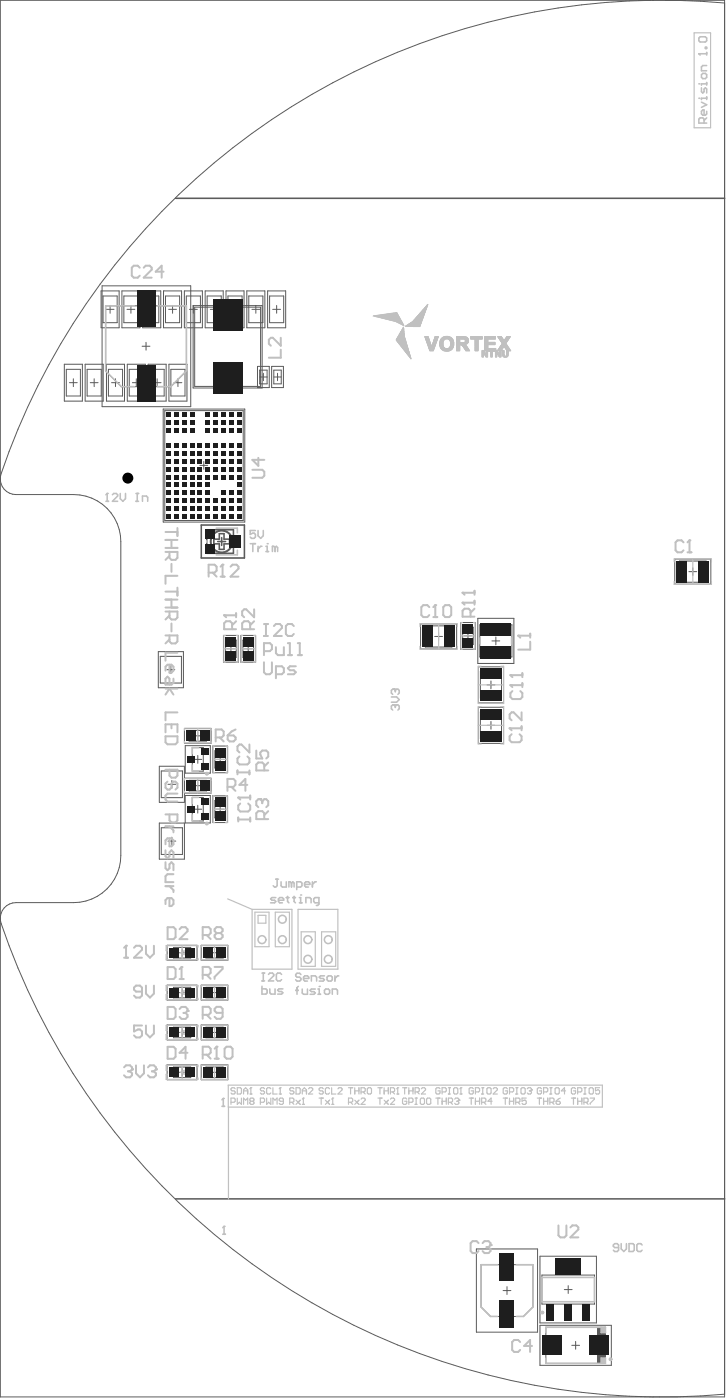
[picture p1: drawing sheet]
<svg xmlns="http://www.w3.org/2000/svg" width="308mm" height="594mm" viewBox="0 0 308 594" stroke-linecap="round" stroke-linejoin="round" font-family="sans-serif">
<g fill="none" stroke="#5a5a5a" stroke-width=".42">
<path d="M42.8 123.4h7.7v15.6h-7.7zM43.2 121.2h37.6v51.3h-37.6zM43.6 125.5h6v11.3h-6zM44.7 129.7h34.3v27.6l-6.7 6.7h-20.9l-6.7-6.7zM45 131.2h3.3M46.6 129.5v3.4M51.6 123.4h7.7v15.6h-7.7zM52.5 125.5h5.9v11.3h-5.9zM53.8 131.2h3.3M55.4 129.5v3.4M60.4 123.4h7.7v15.6h-7.7zM61.3 125.5h6v11.3h-6z"/>
<path d="M62.6 131.2h3.3M64.3 129.5v3.4M69.3 123.4h7.6v15.6h-7.6zM70.1 125.5h6v11.3h-6zM71.4 131.2h3.3M73.1 129.5v3.4M78.1 123.4h7.6v15.6h-7.6zM78.9 125.5h6v11.3h-6zM80.2 131.2h3.4M81.8 129.6h29.2v34.9h-29.2zM81.9 129.5v3.4M82.5 130.3h27.9v33.6h-27.9z"/>
<path d="M86.9 123.4h7.6v15.6h-7.6zM87.7 125.5h6v11.3h-6zM89.1 131.2h3.3M90.7 129.5v3.4M95.7 123.4h7.7v15.6h-7.7zM96.5 125.5h6v11.3h-6zM97.9 131.2h3.3M99.5 129.5v3.4M104.5 123.4h7.7v15.6h-7.7zM105.4 125.5h5.9v11.3h-5.9zM106.7 131.2h3.3M108.4 129.5v3.4"/>
<path d="M113.3 123.4h7.7v15.6h-7.7zM114.2 125.5h6v11.3h-6zM115.5 131.2h3.3M117.2 129.5v3.4M27.2 154.5h7.7v15.6h-7.7zM28.1 156.6h6v11.3h-6zM36.1 154.5h7.6v15.6h-7.6zM36.9 156.6h6v11.3h-6zM45.1 154.5h7.6v15.6h-7.6zM45.9 156.6h6v11.3h-6zM53.9 154.5h7.6v15.6h-7.6zM54.7 156.6h6v11.3h-6z"/>
<path d="M60.2 146.8h3.3M61.8 145.2v3.3M62.7 154.5h7.7v15.6h-7.7zM63.6 156.6h5.9v11.3h-5.9zM71.5 154.5h7.7v15.6h-7.7zM72.4 156.6h6v11.3h-6zM109.1 155.4h4.9v9h-4.9zM110 159.9h3.1M110 157h3.1v5.8h-3.1zM111.5 158.3v3.2M115 155.4h5v9h-5zM116 159.9h3.1"/>
<path d="M116 157h3.1v5.8h-3.1zM117.5 158.3v3.2M29.4 162.3h3.3M31.1 160.6v3.4M38.2 162.3h3.3M39.9 160.6v3.4M47.2 162.3h3.4M48.9 160.6v3.4M56.1 162.3h3.3M57.7 160.6v3.4M64.9 162.3h3.3M66.5 160.6v3.4"/>
<path d="M69.1 173.5h34.6v47.9h-34.6zM69.8 174.1h33.2v46.6h-33.2zM73.7 162.3h3.3M75.4 160.6v3.4M84.7 197.4h3.3M86.3 195.7v3.3M285.8 237.1h15.3v10.7h-15.3zM287.8 237.9h11.3v9h-11.3zM291.8 242.4h3.3M293.4 240.8v3.3M67.1 276.4h10.6v15.3h-10.6zM67.9 278.4h9v11.3h-9z"/>
<path d="M94.6 269.5h6.4v11.3h-6.4zM95.6 271.5h4.4v7.3h-4.4zM96.1 275.1h3.4M97.8 273.5v3.3M102 269.5h6.3v11.3h-6.3zM102.9 271.5h4.5v7.3h-4.5zM103.5 275.1h3.3M105.1 273.5v3.3M178.1 264.6h15.3v10.6h-15.3zM180.1 265.4h11.3v9h-11.3zM184.1 269.9h3.3M185.8 268.2v3.4"/>
<path d="M195 264h6.4v11.3h-6.4zM196 266h4.4v7.3h-4.4zM196.5 269.7h3.4M198.2 268v3.3M202.4 262.2h15.2v19.2h-15.2zM203.2 265h13.6v13.6h-13.6zM208.3 271.8h3.4M210 270.1v3.4M70.7 284h3.3M72.4 282.3v3.4M202.6 282.8h10.6v15.3h-10.6zM202.6 299.9h10.6v15.4h-10.6z"/>
<path d="M203.4 284.8h9v11.3h-9zM206.3 290.4h3.3M207.9 288.8v3.3M78.1 308.9h11.3v6.3h-11.3zM78.5 316.2h10.6v11.7h-10.6zM80.1 309.8h7.3v4.5h-7.3zM81.4 317.1h4.7v9.9h-4.7zM82.1 312.1h3.3M83.8 310.4v3.3M90.1 316.4h6.3v11.3h-6.3zM91 318.4h4.5v7.3h-4.5zM203.4 301.9h9v11.4h-9z"/>
<path d="M206.3 307.6h3.3M207.9 305.9v3.4M67.5 325h10.6v15.3h-10.6zM68.3 327h9v11.3h-9zM71.1 332.6h3.3M72.8 331v3.3M78.1 330h11.3v6.3h-11.3M78.4 337.4h10.7v11.6h-10.7zM80.1 330.9h7.3v4.5h-7.3zM81.4 338.2h4.7v10h-4.7zM82.1 333.2h3.3M82.1 322h3.3"/>
<path d="M83.8 331.5v3.3M83.8 320.4v3.3M90.1 337.5h6.3v11.3h-6.3zM91 339.5h4.5v7.3h-4.5zM91.6 322h3.3M93.3 320.4v3.3M67.5 349.1h10.6v15.3h-10.6zM68.3 351h9v11.4h-9zM71.1 356.7h3.3M72.8 355v3.4M82.1 343.2h3.3M83.8 341.5v3.3"/>
<path d="M91.6 343.2h3.3M93.2 341.5v3.3M70.8 400.9h12.6v6.3h-12.6zM70.8 417.8h12.6v6.3h-12.6zM73.5 401.8h7.3v4.5h-7.3zM73.5 418.7h7.3v4.5h-7.3zM75.5 404h3.3M77.1 402.4v3.3M77.1 419.3v3.3M85.2 400.9h11.3v6.3h-11.3zM85.2 417.8h11.3v6.3h-11.3zM87.2 418.7h7.3v4.5h-7.3z"/>
<path d="M87.2 401.8h7.3v4.5h-7.3zM89.2 404h3.3M90.9 402.4v3.3M90.9 419.3v3.3M70.8 434.7h12.6v6.3h-12.6zM73.5 435.6h7.3v4.5h-7.3zM75.5 420.9h3.3M75.5 437.9h3.3M77.1 436.2v3.3M85.2 434.7h11.3v6.3h-11.3zM87.2 435.6h7.3v4.5h-7.3zM89.2 420.9h3.3"/>
<path d="M89.2 437.9h3.3M90.9 436.2v3.3M70.8 451.6h12.6v6.3h-12.6zM73.5 452.5h7.3v4.5h-7.3zM75.5 454.8h3.3M77.1 453.1v3.3M85.2 451.6h11.3v6.3h-11.3zM87.2 452.5h7.3v4.5h-7.3zM89.2 454.8h3.3M90.9 453.1v3.3M201.8 529.7h25.9v35.3h-25.9zM203.8 536.3h21.9v18l-4 4h-14l-3.9-4z"/>
<path d="M228.7 532.8h23.9v28.2h-23.9zM213.1 547.3h3.3M214.7 545.7v3.3M229.5 540.7h22.3v12.4h-22.3zM239 546.9h3.3M240.6 545.2v3.4M228.7 562.1h30.2v16.9h-30.2zM231.2 562.9h25.2v15.3h-25.2zM242.1 570.5h3.4M243.8 568.9v3.3"/>
</g>
<path d="M85.2 222.7h18.3v13.9h-18.3zM92.2 229.7h3.3M93.9 228v3.3" fill="none" stroke="#5a5a5a" stroke-width=".67"/>
<path d="M253 562.9h3.4v15.3h-3.4z" fill-rule="evenodd" fill="#5a5a5a"/>
<path d="M.1 .1h306.8v592.3h-306.8zM306.9 1.3a295.3 295.3 0 0 0-306.7 201 6.7 6.7 0 0 0 6.6 7.4h24.4a19.9 19.9 0 0 1 20 20v133.1a19.9 19.9 0 0 1-20 20h-24.4a6.7 6.7 0 0 0-6.3 8.8 295.6 295.6 0 0 0 306.4 199.7" fill="none" stroke="#5a5a5a" stroke-width=".42"/>
<path d="M74.4 84.1h232.5M87.6 224.7h11.3v9.9h-11.3zM92.9 226.3h2v2.4h2.3v2h-2.3v2.3h-2v-2.3h-2.3v-2h2.3zM74.4 508.4h232.5" fill="none" stroke="#5a5a5a" stroke-width=".67"/>
<circle cx="93.9" cy="229.7" r="4.6" fill="none" stroke="#5a5a5a" stroke-width=".85"/>
<g fill="none" stroke="#c0c0c0" stroke-width=".5">
<path d="M294 13.9h7v40.3h-7zM285.5 238.3v-1.3h15.8v1.3M293.4 237v10.8M285.5 246.6v1.2h15.8v-1.2M94.8 275.1h6M95.5 269.5h-.7v11.3h.7M100.1 269.5h.7v11.3h-.7M102.1 275.1h6M102.8 269.5h-.7v11.3h.7M107.4 269.5h.7v11.3h-.7M177.9 265.8v-1.3h15.8v1.3M177.9 274.1v1.2h15.8v-1.2"/>
<path d="M185.8 264.5v10.8M195.2 269.7h6M195.9 264h-.7v11.3h.7M200.5 264h.7v11.3h-.7M202.5 290.4h10.8M203.8 299.7h-1.3v15.8h1.3M203.8 282.5h-1.3v15.9h1.3M212.1 299.7h1.2v15.8h-1.2M212.1 282.5h1.2v15.9h-1.2M78.1 309.7v-.6h11.3v.6M78.1 314.4v.6h11.3v-.6M83.8 309.1v5.9"/>
<path d="M90.9 316.4h-.6v11.3h.6M95.6 316.4h.6v11.3h-.6M202.5 307.6h10.8M78.1 330.9v-.7h11.3v.7M78.1 335.5v.7h11.3v-.7M83.8 330.2v6M90.3 322h5.9M90.9 337.5h-.7v11.3h.7M95.6 337.5h.6v11.3h-.6M90.2 343.2h6M96.4 381.2l10.4 4.5M106.8 385.7h16.9v25.3h-16.9z"/>
<path d="M108 386.8h5.9v14.7h-5.9zM109.3 388.2h3.3v3.3h-3.3zM116.6 386.8h6v14.7h-6zM126.2 385.7h16.9v25.3h-16.9zM127.6 395.2h5.9v14.6h-5.9zM136.2 395.2h6v14.6h-6zM70.8 401v2.2h-.4v-2.2h13.5v.7M70.8 418v2.1h-.4v-2.1h13.5v.6M76.3 404h.8M77.1 401v6M77.1 418v5.9M78 403.2v1.7l-.9-.9z"/>
<path d="M83.9 406.4v.6h-13.5v-2.1h.4v2.1M85.2 418.6v-.6h11.3v.6M85.2 406.4v.6h11.3v-.6M85.2 401.7v-.7h11.3v.7M90.9 401v6M90.9 418v5.9M70.8 434.9v2.1h-.4v-2.1h13.5v.6M76.3 420.9h.8M76.3 437.9h.8M77.1 434.9v5.9M78 420.1v1.7l-.9-.9zM78 437v1.7l-.9-.8z"/>
<path d="M83.9 423.3v.6h-13.5v-2.1h.4v2.1M85.2 435.5v-.6h11.3v.6M85.2 423.3v.6h11.3v-.6M90.9 434.9v5.9M70.8 451.8v2.1h-.4v-2.1h13.5v.6M76.3 454.8h.8M77.1 451.8v6M78 453.9v1.7l-.9-.8zM83.9 457.1v.7h-13.5v-2.2h.4v2.2M83.9 440.2v.6h-13.5v-2.1h.4v2.1M85.2 457.1v.7h11.3v-.7M85.2 452.4v-.6h11.3v.6"/>
<path d="M85.2 440.2v.6h11.3v-.6M90.9 451.8v6M96.7 460.2h158.4v9.3h-158.4zM96.8 469.5v39.1"/>
</g>
<g fill="none" stroke="#c0c0c0" stroke-width=".67">
<path d="M57 129.7h-12.3v27.6l6.7 6.7h5.6M66.7 129.7h12.3v27.6l-6.7 6.7h-5.6M87.6 229.3v.7M91.6 224h8.9v2M100.5 233.3v2h-8.9M203.4 270.5v2.6M216.7 270.5v2.6M84.1 317.1h-2.7v2.5M81.4 324.5v2.5h2.7M84.1 338.2h-2.7v2.6M81.4 345.6v2.6h2.7M210.7 536.3h-6.9v18l3.9 4h3"/>
<path d="M218.7 536.3h7v18l-4 4h-3M229.5 541.7h22.3v10.4h-22.3zM231.2 575.9v2.3h25.2v-2.3h-1.8v2.3M254.6 562.9v2.2h1.8v-2.2h-25.2v2.2"/>
</g>
<g fill="none" stroke="#c0c0c0" stroke-width=".42">
<path d="M158 134l10.9 .1M158.2 133.9h10.6M158.7 134.2h10.2M158.8 133.8h9.9M159.1 134.3h9.9M159.4 133.8h9.3M159.4 134.4h9.6M159.8 134.4l9.3 .1M160 133.7h8.6M160.5 134.6h8.6M160.8 134.7h8.4M161.1 134.8h8.1"/>
<path d="M161.2 133.5h7.4M161.5 134.9h7.8M161.7 133.4h6.8M162.1 135h7.3M162.4 133.3h6.1M162.5 135.1h6.9M162.8 135.2h6.7M162.9 133.3h5.5M163.2 135.3l6.4 .1M163.8 135.4h5.9M164.1 133.1h4.2M164.2 135.5h5.5"/>
<path d="M164.5 135.6h5.2M164.8 133h3.5M164.8 135.7l5 .1M165.4 132.9h2.8M165.5 135.9h4.3M165.9 136h4M166.3 136h3.7M166.5 136.1l3.6 .1M166.5 132.7h1.6M167.2 136.3h2.9M167.2 132.7h.9M167.6 136.4h2.6"/>
<path d="M167.7 132.6h.4M167.8 136.5h2.4M168 136.5h2.2M168.3 136.7h2M168.5 136.8h1.8M168.6 136.9h1.8M168.8 137h1.7M169.1 137.1h1.5M169.3 137.2h1.3M169.5 137.3h1.2M169.7 137.4l1.1 .1M170 137.6h.8"/>
<path d="M170.2 137.6h.6M170.2 139.9h.8M170.2 139.8h.8M170.3 137.7h.6M170.3 139.7h.7M170.3 139.8h.7M170.4 137.8l.6 .1M170.4 139.5h.6M170.5 139.3h.5M170.5 139.4h.5M170.6 139.3h.4M170.7 139.1h.2"/>
<path d="M170.8 138.9h.1M170.8 139h.1M170.8 138h.2M170.8 138.7h.1M170.8 138.8h.1M170.9 138.1h.2M171.6 138.4h6.2M171.7 138.3h6.2M172 138.2h5.9M172.1 138.1h5.8M172.3 138h5.7M172.6 137.7h5.5"/>
<path d="M172.8 137.6h5.3M172.9 137.6h5.3M173 137.5h5.2M173.3 137.3h5M173.5 137.2h4.8M173.5 137.1h4.8M173.7 137.1h4.6M174 136.9h4.4M174 136.8h4.4M174.2 136.7h4.2M174.3 136.6h4.2M174.6 136.5h3.9"/>
<path d="M174.7 136.4h3.9M174.8 136.3h3.8M175 138.5h2.8M175.1 136h3.6M175.1 136h3.7M175.2 135.9h3.6M175.4 135.6h3.5M175.5 135.5h3.4M175.6 135.4h3.3M175.8 135.2h3.2M175.9 135.1h3.1M176 135h3.1"/>
<path d="M176.1 134.9h3M176.2 134.8h3M176.2 134.7h3M176.3 134.6h2.9M176.4 134.5h2.9M176.6 134.3h2.8M176.6 134.4h2.8M176.7 134.1h2.7M176.7 134.2h2.7M176.9 133.9h2.5M177 133.8h2.5M177.1 133.8h2.4"/>
<path d="M177.2 133.5h2.4M177.3 133.4h2.4M177.4 133.3h2.3M177.7 133.1h2.1M177.8 133h2M177.8 132.9h2.1M177.9 132.7h2M178 132.7h1.9M178.1 137.8l-5.7 .1M178.1 132.6h1.8M178.2 132.5h1.8M178.3 132.3h1.7"/>
<path d="M178.4 132.2h1.7M178.7 136.1l-3.8 .1M178.7 131.9h1.5M178.8 131.8h1.4M178.9 135.7l-3.6 .1M178.9 131.7h1.4M179 131.5h1.4M179 135.3l-3.4 .1M179.1 131.4h1.3M179.2 131.3h1.3M179.3 131.2h1.2M179.4 131.1h1.1"/>
<path d="M179.5 131h1M179.6 130.9h.9M179.6 133.6l-2.4 .1M179.7 130.7h.9M179.8 130.6h.9M179.8 133.2l-2.3 .1M179.9 130.5h.8M180 130.4h.8M180.2 130.1h.7M180.2 130.2h.6M180.2 132l-1.7 .1M180.4 130h.5"/>
<path d="M180.4 131.6h-1.5M180.5 129.8h.5M180.6 129.7h.4M180.7 129.6h.3M180.9 129.4h.2M181 129.3h.1M181 129.9l-.6 .1M181 129.2h.2M181.1 129.1h.1M181.1 129.4l-.3 .1M167.8 144.1h3.9M167.8 144.2h4"/>
<path d="M167.9 143.9h3.7M167.9 144h3.8M167.9 144.3h3.9M168 143.8h3.6M168 144.4h3.8M168.1 143.6l3.5 .1M168.1 144.5h3.7M168.1 143.5h3.4M168.1 143.6h3.4M168.1 144.7h3.7M168.2 143.3h3.2M168.2 143.4h3.3"/>
<path d="M168.2 144.7h3.6M168.3 144.8h3.6M168.4 143.1h2.9M168.4 143.1h3M168.4 144.9h3.5M168.5 142.9h2.8M168.5 145.1h3.5M168.6 142.7h2.7M168.6 142.8h2.7M168.6 145.2h3.4M168.6 145.3h3.4M168.6 142.6h2.7"/>
<path d="M168.7 145.3l3.4 .1M168.7 142.5l2.6 .1M168.8 145.5h3.3M168.8 142.3h2.4M168.8 142.4h2.4M168.9 145.6h3.2M168.9 142.2h2.3M169 145.7h3.2M169 145.8h3.2M169 142h2.2M169.1 141.9h2.1M169.1 142h2.1"/>
<path d="M169.1 145.9h3.2M169.1 141.7h2.1M169.1 141.8h2.1M169.2 146h3.1M169.2 141.5h2M169.3 146.1h3M169.3 146.2l3.1 .1M169.3 141.5h1.9M169.4 141.3h1.7M169.4 141.4h1.7M169.5 146.4h2.9M169.5 141.1h1.6"/>
<path d="M169.6 146.4h2.8M169.6 141h1.5M169.7 146.5h2.7M169.7 146.6h2.7M169.7 140.9h1.4M169.7 140.7h1.4M169.8 146.8h2.6M169.8 140.5h1.3M169.8 140.6h1.3M169.9 146.9h2.6M169.9 140.4h1.2M170 147l2.6 .1"/>
<path d="M170 140.3h1M170.1 140.1h.9M170.1 140.2h.9M170.2 147.2h2.4M170.2 147.3h2.4M170.2 147.4h2.5M170.3 147.5h2.4M170.5 147.6h2.3M170.6 147.7h2.2M170.6 147.8h2.2M170.7 147.9l2.2 .1M170.8 148h2.1"/>
<path d="M170.8 148.1h2.1M170.9 148.2h2M171 148.3h1.9M171.2 148.5h1.7M171.2 148.6h1.8M171.3 148.6h1.7M171.3 148.7l1.8 .1M171.5 148.9h1.6M171.5 149h1.6M171.6 149.1h1.6M171.7 149.1h1.5M171.8 149.3h1.5"/>
<path d="M171.8 149.4h1.5M171.9 149.5h1.4M172 149.6l1.4 .1M172.2 149.7h1.2M172.2 149.8h1.2M172.3 149.9h1.2M172.4 150h1.1M172.4 150.2h1.1M172.5 150.2h1M172.6 150.3h.9M172.7 150.4l.9 .1M172.8 150.6h.8"/>
<path d="M172.9 150.7h.7M172.9 150.7h.8M173 150.8h.7M173.1 151h.7M173.2 151.1h.6M173.3 151.2h.5M173.4 151.3h.5M173.5 151.4h.4M173.5 151.5h.4M173.6 151.6h.4M173.7 151.7h.3M173.8 151.8h.2"/>
<path d="M173.9 151.9h.1M174 152h.1M174 152.1l.1 .1M179.9 142.7h1.4M179.9 142.8h1.5M179.9 142.9h1.5M180 143.1h1.5M180.1 143.2l1.5 .1M180.1 143.4h1.5M180.2 143.5h1.4M180.2 143.6h1.4M180.3 143.8h1.4"/>
<path d="M180.4 143.9h1.3M180.4 144h1.3M180.4 144.1h1.4M180.5 144.2h1.3M180.5 144.3h1.4M180.5 144.4h1.4M180.5 144.5l1.5 .1M180.6 144.7h1.4M180.6 144.8h1.5M180.7 144.9h1.4M180.7 145.1h1.4M180.8 145.2h1.3"/>
<path d="M180.8 145.3h1.3M180.9 145.3h1.3M180.9 145.5h1.4M181 145.6h1.3M181 145.7h1.3M181 145.8h1.4M181 145.9h1.4M181 146h1.5M181.1 146.1h1.4M181.1 146.2l1.5 .1M181.2 146.4h1.4M181.3 146.5h1.3"/>
<path d="M181.3 146.6h1.3M181.4 146.8h1.3M181.4 146.9h1.3M181.6 147.2h2.5M181.6 147.3h2.5M181.6 147.4h2.4M181.6 147.5h2.4M181.6 147.6h2.3M181.6 147.7h2.3M181.7 147.8h2.1M181.7 147.9h2.1M181.8 148h1.9"/>
<path d="M181.8 148.1h1.9M181.9 148.3h1.8M181.9 148.2h1.8M182 148.5h1.7M182 148.6h1.6M182.9 146.9h1.3M183 146.5h1.3M183 146.8h1.3M183.1 146.4h1.2M183.2 146h1.3M183.2 146.1h1.3M183.2 146.2h1.2"/>
<path d="M183.2 145.8h1.4M183.2 145.9h1.3M183.3 145.5h1.4M183.3 145.6h1.4M183.3 145.7h1.3M183.4 145.3h1.4M183.5 145.1h1.3M183.5 145.2h1.3M183.6 148.7l-1.5 .1M183.6 144.7h1.3M183.6 144.8h1.3M183.7 144.5h1.3"/>
<path d="M183.7 144.7h1.3M183.7 144.2h1.4M183.7 144.3h1.4M183.7 144.4h1.4M183.8 144h1.4M183.8 144.1h1.4M183.9 143.8h1.4M183.9 143.9h1.4M184 143.5h1.4M184 143.6h1.3M184.1 143.4h1.3M184.2 143h1.4"/>
<path d="M184.2 143.1h1.3M184.2 147l-2.7 .1M184.3 142.7h1.4M184.3 142.8h1.3M184.3 146.6l-1.3 .1M184.8 145.3l-1.4 .1M184.9 144.9l-1.4 .1M185.3 143.6l-1.4 .1M185.5 143.2l-1.4 .1M186.3 145.1h1.3M186.3 145.2h1.3M186.3 145.3h1.3"/>
<path d="M186.3 145.5h1.3M186.3 145.6h1.3M186.3 145.7h1.3M186.3 145.8h1.3M186.3 145.9h1.3M186.3 146h1.3M186.3 146.1h1.3M186.3 146.2h1.3M186.3 146.4h1.3M186.3 146.5h1.3M186.3 146.6h1.4M186.4 144.7h1.4"/>
<path d="M186.4 144.7h1.3M186.4 144.8h1.3M186.4 146.8h1.3M186.4 146.9h1.4M186.4 147.2h1.6M186.4 147.3h1.6M186.4 144.3h1.6M186.4 144.4h1.5M186.4 147h1.5M186.5 147.4h1.5M186.5 147.5h1.8M186.5 144.2h1.5"/>
<path d="M186.6 147.6h1.8M186.6 144h1.7M186.7 147.7h1.9M186.7 143.9h1.8M186.8 147.8h1.9M186.8 147.9h4.8M186.8 143.8h1.9M187 148h4.5M187 143.6h4.5M187 148.1h4.4M187 143.5h4.4M187.1 148.2h4.2"/>
<path d="M187.1 143.4h4.2M187.2 148.3h4.1M187.2 143.3h4.1M187.4 148.5h3.6M187.4 143.1h3.6M187.5 143.1h3.4M187.5 148.6h3.4M187.6 143h3.1M187.7 148.6h3M187.7 144.9l-1.4 .1M187.9 148.7h2.7M187.9 144.5l-1.5 .1"/>
<path d="M188 142.8h2.4M188.2 142.7h2M188.2 144.1l-1.7 .1M188.4 148.9h1.7M188.7 142.6h1M188.8 149h.9M189.7 147.8h2M189.7 143.8h2M189.9 147.7h1.9M190 143.9h1.8M190.1 147.6h1.7M190.2 147.5h1.6"/>
<path d="M190.2 144h1.6M190.2 144.1h1.6M190.4 147.3h1.5M190.4 147.4h1.5M190.4 144.2h1.5M190.5 147.2h1.5M190.5 144.3h1.4M190.6 144.4h1.4M190.6 144.5h1.4M190.6 147h1.4M190.7 144.7h1.4M190.7 146.9h1.4"/>
<path d="M190.7 144.8h1.4M190.7 144.9l1.5 .1M190.7 146.5h1.5M190.7 146.8h1.4M190.8 145.1h1.4M190.8 145.2h1.4M190.8 145.3h1.4M190.8 145.5h1.4M190.8 145.6h1.4M190.8 145.7h1.4M190.8 145.8h1.4M190.8 145.9h1.4"/>
<path d="M190.8 146h1.4M190.8 146.1h1.4M190.8 146.2h1.4M190.8 146.4h1.4M191.6 143.6l-4.8 .1M192.2 146.6l-1.5 .1M193.4 148.3h1.3M193.4 148.5h1.3M193.4 148.6h1.3M193.4 148.7h1.3M193.4 147.2h1.3M193.4 147.3h1.3"/>
<path d="M193.4 147.4h1.3M193.4 147.5h1.3M193.4 147.6h1.3M193.4 147.7h1.3M193.4 147.8h1.3M193.4 147.9h1.3M193.4 148h1.3M193.4 148.1h1.3M193.4 148.2h1.3M193.4 142.7h3.1M193.4 142.8h3.8M193.4 142.9l4.3 .1"/>
<path d="M193.4 143.1h4.4M193.4 143.2h4.6M193.4 143.4h4.7M193.4 143.5h4.8M193.4 143.6h4.9M193.4 143.8h4.9M193.4 143.9h1.3M193.4 144h1.3M193.4 144.1h1.3M193.4 144.2h1.3M193.4 144.3h1.3M193.4 144.4h1.3"/>
<path d="M193.4 144.5h1.3M193.4 144.7h1.3M193.4 144.8h1.3M193.4 144.9h1.3M193.4 145.1h1.3M193.4 145.2h1.3M193.4 145.3h1.3M193.4 145.5h4.7M193.4 145.6h4.6M193.4 145.7h4.5M193.4 145.9h4.2M193.4 146h4"/>
<path d="M193.4 146.1h3.8M193.4 146.2l3.7 .1M193.4 146.4h1.3M193.4 146.5h1.3M193.4 146.6h1.3M193.4 146.8h1.3M193.4 146.9h1.3M193.4 147h1.3M195.3 146.4h1.9M195.6 146.4h1.6M195.7 146.5h1.7M195.8 146.6h1.7"/>
<path d="M196 146.8h1.6M196.1 146.9h1.6M196.1 146.9h1.7M196.1 147l1.7 .1M196.3 147.2h1.6M196.3 147.3h1.6M196.4 147.4h1.6M196.4 145.3h1.9M196.5 147.5h1.6M196.6 147.6h1.6M196.7 147.7h1.6M196.7 147.8h1.6"/>
<path d="M196.7 147.9h1.6M196.7 143.9h1.6M196.7 145.2h1.6M196.8 148h1.6M196.8 144h1.5M196.9 148.1h1.6M196.9 144.1h1.5M196.9 145.1h1.4M197 148.3l1.7 .1M197 148.2h1.5M197.1 144.2h1.3M197.1 144.3h1.3"/>
<path d="M197.1 144.4h1.3M197.1 144.5h1.3M197.1 144.7h1.3M197.1 144.8h1.3M197.2 148.5h1.5M197.2 148.6h1.6M197.3 148.7l1.6 .1M197.8 145.8h-4.4M198.3 145.3l-4.9 .1M198.4 144.9l-1.4 .1M199.4 142.7h4.8M199.4 142.8h4.8"/>
<path d="M199.4 142.9h4.8M199.4 143.1h4.8M199.4 143.2h4.8M199.4 143.4h4.8M199.4 143.5h4.8M199.4 143.6h4.8M199.4 143.8h4.8M201.2 148.3h1.3M201.2 148.5h1.3M201.2 148.6h1.3M201.2 148.7h1.3M201.2 147.2h1.3"/>
<path d="M201.2 147.3h1.3M201.2 147.4h1.3M201.2 147.5h1.3M201.2 147.6h1.3M201.2 147.7h1.3M201.2 147.8h1.3M201.2 147.9h1.3M201.2 148h1.3M201.2 148.1h1.3M201.2 148.2h1.3M201.2 143.9h1.3M201.2 144h1.3"/>
<path d="M201.2 144.1h1.3M201.2 144.2h1.3M201.2 144.3h1.3M201.2 144.4h1.3M201.2 144.5h1.3M201.2 144.7h1.3M201.2 144.8h1.3M201.2 144.9h1.3M201.2 145.1h1.3M201.2 145.2h1.3M201.2 145.3h1.3M201.2 145.5h1.3"/>
<path d="M201.2 145.6h1.3M201.2 145.7h1.3M201.2 145.8h1.3M201.2 145.9h1.3M201.2 146h1.3M201.2 146.1h1.3M201.2 146.2h1.3M201.2 146.4h1.3M201.2 146.5h1.3M201.2 146.6h1.3M201.2 146.8h1.3M201.2 146.9h1.3"/>
<path d="M201.2 147h1.3M204.2 148.6h.6M204.2 148.7l.7 .1M204.2 148.9h.8M204.2 149h.8M204.2 149.1h.9M204.2 149.1l1 .1M204.2 149.3h1M204.2 149.4h1.1M204.2 149.5h1.1M204.2 149.6l1.2 .1M204.2 149.7h1.3"/>
<path d="M204.2 149.8h1.3M204.2 149.9h.6M204.2 150h.6M204.2 150.2h.6M204.2 150.3h.6M204.2 150.4h.6M204.2 150.6h.6M204.2 150.7h.6M204.2 150.8h.6M204.2 151h.6M204.2 151.1h.6M204.2 151.2h.6"/>
<path d="M204.2 151.3h.6M204.2 151.4h.6M204.9 149.9h.7M205 150h.7M205.1 150.2h.7M205.2 150.2h.6M205.2 150.3h1.3M205.3 148.3h4.7M205.3 148.5h4.7M205.3 148.6h4.7M205.3 148.6h5.1M205.3 148.7h7"/>
<path d="M205.3 150.4l1.2 .1M205.3 147.2h1.3M205.3 147.3h1.3M205.3 147.4h1.3M205.3 147.5h1.3M205.3 147.6h1.3M205.3 147.7h1.3M205.3 147.8h4.7M205.3 147.9h4.7M205.3 148h4.7M205.3 148.1h4.7M205.3 148.2h4.7"/>
<path d="M205.3 142.7h4.5M205.3 142.8h4.5M205.3 142.9h4.5M205.3 143.1h4.5M205.3 143.2h4.5M205.3 143.4h4.5M205.3 143.5h4.5M205.3 143.6h4.5M205.3 143.8h4.5M205.3 143.9h1.3M205.3 144h1.3M205.3 144.1h1.3"/>
<path d="M205.3 144.2h1.3M205.3 144.3h1.3M205.3 144.4h1.3M205.3 144.5h1.3M205.3 144.7h1.3M205.3 144.8h1.3M205.3 144.9h1.3M205.3 145.1h1.3M205.3 145.2h4.3M205.3 145.3h4.3M205.3 145.5h4.3M205.3 145.6h4.3"/>
<path d="M205.3 145.7h4.3M205.3 145.8h4.3M205.3 145.9h4.3M205.3 146h4.3M205.3 146.1h4.3M205.3 146.4h1.3M205.3 146.5h1.3M205.3 146.6h1.3M205.3 146.8h1.3M205.3 146.9h1.3M205.3 147h1.3M205.3 150.6h1.2"/>
<path d="M205.4 150.7h1.1M205.5 150.8h1M205.6 151h.9M205.7 151.1h.8M205.7 151.2h.8M205.8 151.3h.7M205.9 151.4h.6M205.9 148.9h.6M205.9 149h.6M205.9 149.1h.6M205.9 149.3h.6M205.9 149.4h.6"/>
<path d="M205.9 149.5h.6M205.9 149.6h.6M205.9 149.7h.6M205.9 149.8h.6M205.9 149.9h.6M205.9 150h.6M205.9 150.2h.6M207 148.9h2.3M207 149h2.3M207 149.1h2.3M207.9 149.1h.6M207.9 149.3h.6"/>
<path d="M207.9 149.4h.6M207.9 149.5h.6M207.9 149.6h.6M207.9 149.7h.6M207.9 149.8h.6M207.9 149.9h.6M207.9 150h.6M207.9 150.2h.6M207.9 150.3h.6M207.9 150.4h.6M207.9 150.6h.6M207.9 150.7h.6"/>
<path d="M207.9 150.8h.6M207.9 151h.6M207.9 151.1h.6M207.9 151.2h.6M207.9 151.3h.6M207.9 151.4h.6M209.6 146.2l-4.3 .1M209.8 148.9h.8M209.8 149h.9M209.8 149.1h.9M209.8 149.1l1 .1M209.8 149.3h1"/>
<path d="M209.8 149.4h1.1M209.8 149.5h1.2M209.8 149.6l1.3 .1M209.8 149.7h1.4M209.8 149.8h1.4M209.8 149.9h.6M209.8 150h.6M209.8 150.2h.6M209.8 150.3h.6M209.8 150.4h.6M209.8 150.6h.6M209.8 150.7h.6"/>
<path d="M209.8 150.8h.6M209.8 151h.6M209.8 151.1h.6M209.8 151.2h.6M209.8 151.3h.6M209.8 151.4h.6M210.6 149.9h.7M210.7 150l.6 .1M210.7 148.6h1.6M210.7 150.2h.7M210.7 142.7h1.6M210.8 148.5h1.6"/>
<path d="M210.8 148.6h1.5M210.8 150.2h.6M210.8 150.3h1.4M210.8 142.8h1.5M210.9 148.4h1.6M210.9 150.4l1.3 .1M210.9 142.9l1.6 .1M211 150.6h1.2M211 148.2h1.6M211 143.1h1.5M211.1 150.7h1.1M211.1 148.1h1.6"/>
<path d="M211.1 143.1h1.5M211.1 143.2h1.6M211.2 150.8h1M211.2 148h1.6M211.2 148h1.5M211.3 151h.9M211.3 143.4h1.5M211.3 143.5h1.6M211.3 151.1h.9M211.3 151.2h.9M211.3 147.7h1.6M211.3 147.8h1.6"/>
<path d="M211.3 143.6h1.6M211.4 151.3h.8M211.4 147.6h1.6M211.4 143.6l1.6 .1M211.5 151.4h.7M211.5 143.8h1.5M211.6 148.9h.6M211.6 149h.6M211.6 149.1h.6M211.6 149.3h.6M211.6 149.4h.6M211.6 149.5h.6"/>
<path d="M211.6 149.6h.6M211.6 149.7h.6M211.6 149.8h.6M211.6 149.9h.6M211.6 150h.6M211.6 150.2h.6M211.6 147.4h1.5M211.6 143.9h1.5M211.6 144h1.5M211.7 147.2h1.6M211.7 147.3h1.5M211.7 144.1l1.6 .1"/>
<path d="M211.8 144.2h1.6M211.8 144.3h1.6M211.8 146.9h3.3M211.9 144.4h3.1M211.9 144.5h3.1M211.9 146.9h3.1M212 146.7h3M212 146.8h3M212.1 144.7h2.8M212.1 146.5h2.7M212.2 144.8h2.6M212.2 146.4h2.6"/>
<path d="M212.3 144.9h2.4M212.3 146.4h2.4M212.3 145.1h2.3M212.3 145.2h2.2M212.3 146.2h2.3M212.4 145.3h2.1M212.4 146h2.1M212.4 146.1h2.1M212.5 145.9h2M212.6 145.5h1.8M212.6 145.8h1.8M212.7 145.6h1.6"/>
<path d="M212.7 145.7h1.6M212.9 148.6h.5M212.9 148.7h.5M212.9 148.9h.5M212.9 149h.5M212.9 149.1h.5M212.9 149.3h.5M212.9 149.4h.5M212.9 149.5h.5M212.9 149.6h.5M212.9 149.7h.5M212.9 149.8h.5"/>
<path d="M212.9 149.9h.5M212.9 150h.5M212.9 150.2h.5M212.9 150.3h.5M212.9 150.4h.6M212.9 150.6h.6M212.9 150.7h.6M212.9 150.8l.8 .1M213 151h.9M213 151.1h2M213.1 151.2h1.9M213.1 147.5h-1.6"/>
<path d="M213.2 151.3h1.8M213.4 151.4h1.3M213.4 147l-1.6 .1M213.6 144.2h1.6M213.6 144.3h1.5M213.6 147l1.6 .1M213.7 151.5h.7M213.7 147.2h1.6M213.8 147.3h1.5M213.8 147.4h1.6M213.8 144h1.6M213.9 147.5h1.6"/>
<path d="M213.9 143.9h1.5M214 147.6h1.6M214 143.7h1.6M214 143.8h1.5M214 147.7h1.6M214.1 147.8h1.5M214.1 147.9l1.7 .1M214.1 143.5h1.6M214.1 143.6h1.5M214.2 151h.9M214.2 143.4h1.5M214.3 148h1.5"/>
<path d="M214.3 148.1h1.6M214.4 148.2h1.6M214.4 143.1h1.5M214.5 148.3l1.6 .1M214.5 150.9h.6M214.5 143h1.6M214.5 143.1h1.5M214.5 145.3l-2 .1M214.5 148.5h1.6M214.5 150.7h.7M214.5 150.7h.6M214.6 148.6h1.5"/>
<path d="M214.6 148.6h1.6M214.6 148.7h1.7M214.6 148.9h.6M214.6 149h.6M214.6 149.1h.6M214.6 149.3h.6M214.6 149.4h.6M214.6 149.5h.6M214.6 149.6h.6M214.6 149.7h.6M214.6 149.8h.6M214.6 149.9h.6"/>
<path d="M214.6 150h.6M214.6 150.2h.6M214.6 150.3h.6M214.6 150.4h.6M214.6 150.6h.6M214.6 142.7h1.5M214.6 142.8h1.5M215.3 144.1l-1.6 .1M215.9 143.2l-1.6 .1"/>
</g>
<g fill="#c0c0c0">
<path d="M254.6 575.9h1.8v2.3h-1.8z" fill-rule="evenodd"/>
<path d="M254.6 562.9h1.8v2.2h-1.8z" fill-rule="evenodd"/>
</g>
<path d="M94.3 523.4h1.1M94.9 520.1v3.3" fill="none" stroke="#c0c0c0" stroke-width=".67"/>
<circle cx="94.9" cy="520.1" r=".33" fill="#c0c0c0"/>
<path d="M94 469.2h1.1M94.6 465.9v3.3M94.9 520.1l-.6 .6" fill="none" stroke="#c0c0c0" stroke-width=".67"/>
<circle cx="94.6" cy="465.9" r=".33" fill="#c0c0c0"/>
<path d="M166.9 298.9h-.6l-.5 .6v1.1l.5 .5M94.6 465.9l-.6 .5" fill="none" stroke="#c0c0c0" stroke-width=".67"/>
<circle cx="166.9" cy="298.9" r=".33" fill="#c0c0c0"/>
<path d="M165.8 295.6h2.2l1.1 1.1-1.1 1.1h-2.2M166.9 298.9l.5 .6M166.9 292.3h-.6l-.5 .5v1.1l.5 .6M167.4 299.5v.5M167.4 299.5l.6-.6h.5l.6 .6v1.1l-.6 .5" fill="none" stroke="#c0c0c0" stroke-width=".67"/>
<circle cx="166.9" cy="292.3" r=".33" fill="#c0c0c0"/>
<path d="M166.9 292.3l.5 .5M167.4 292.8v.6M167.4 292.8l.6-.5h.5l.6 .5v1.1l-.6 .6" fill="none" stroke="#c0c0c0" stroke-width=".67"/>
<path d="M59.2 113.5l-.9-.8h-1.6l-.9 .8v3.4l.9 .9h1.6l.9-.9M60.9 113.5l.8-.8h1.7l.8 .8v.9l-3.3 3.4h3.3M69.3 115.2h-3.4l2.6-2.5v5.1M61.8 418v3.4l1.7 1.7 1.7-1.7v-3.4M60.1 434.9h-3.3v2.5l1.6-.8h.9l.8 .8v1.7l-.8 .9h-1.7l-.8-.9M60.1 420.5h-2.5l-.8-.8v-.9l.8-.8h1.7l.8 .8v3.4l-.8 .9h-1.7l-.8-.9M61.8 434.9v3.4l1.7 1.7 1.7-1.7v-3.4M85.8 447.3h2.6l.8-.9v-1.7l-.8-.8h-2.6v5.1M87.5 447.3l1.7 1.7M90.9 449h1.7M91.7 443.9v5.1" fill="none" stroke="#c0c0c0" stroke-width=".85"/>
<circle cx="91.7" cy="443.9" r=".42" fill="#c0c0c0"/>
<path d="M85.8 396.6h2.6l.8-.9v-1.7l-.8-.8h-2.6v5.1M87.5 396.6l1.7 1.7M91.7 395.7l-.8-.8v-.9l.8-.8h1.7l.9 .8v.9l-.9 .8M91.7 395.7l-.8 .9v.8l.8 .9h1.7l.9-.9v-.8l-.9-.9M91.7 395.7h1.7M85.8 413.4h2.6l.8-.8v-1.7l-.8-.8h-2.6v5M87.5 413.4l1.7 1.7M90.9 410.1h3.4v.8l-3.4 3.4v.8M91.7 443.9l-.8 .8M96 443.9h1.6l.9 .8v3.4l-.9 .9h-1.6l-.9-.9v-3.4z" fill="none" stroke="#c0c0c0" stroke-width=".85"/>
<path d="M112 461.7l-.4-.4h-.9l-.4 .4 .4 .9h.9l.4 .5-.4 .9h-.9l-.4-.5M114.7 461.7l-.4-.4h-.9l-.5 .4v1.8l.5 .5h.9l.4-.5M115.6 461.3v2.7h1.8M118.2 464h.9M118.7 461.3v2.7" fill="none" stroke="#c0c0c0" stroke-width=".5"/>
<circle cx="118.7" cy="461.3" r=".25" fill="#c0c0c0"/>
<path d="M110.3 467.5h1.3l.4-.5v-.9l-.4-.4h-1.3v2.7M112.9 465.7v2.7l.9-.9 .9 .9v-2.7M115.6 468.4v-2.7l.9 .9 .9-.9v2.7M118.7 461.3l-.5 .4M120 467h-1.3l-.5-.4 .5-.9h.9l.4 .4v1.8l-.4 .5h-.9l-.5-.5" fill="none" stroke="#c0c0c0" stroke-width=".5"/>
<g fill="none" stroke="#c0c0c0" stroke-width=".67">
<path d="M106 230.6h2.2M107.1 230.6v3.3M108.2 225h-2.2v1.6l1.1-.5h.5l.6 .5v1.2l-.6 .5h-1.1l-.5-.5M109.3 225v2.2l1.1 1.1 1.1-1.1v-2.2M109.3 231.7v2.2M110.9 231.7h-.5l-1.1 1.1M112.6 231.7h.6v2.2M112.6 233.9h1.1M110.9 412.7h1.2M110.9 416h1.2M110.9 418.3v3.3h1.7l.6-.6v-1.1l-.6-.5h-1.7M111.5 412.7v3.3"/>
<path d="M113.7 413.2l.6-.5h1.1l.5 .5v.6l-2.2 2.2h2.2M114.3 419.4v1.6l.5 .6h1.7v-2.2M119.3 413.2l-.6-.5h-1.1l-.6 .5v2.2l.6 .6h1.1l.6-.6M119.8 419.4h-1.7l-.5 .5 .5 .6h1.2l.5 .5-.5 .6h-1.7"/>
</g>
<circle cx="113.2" cy="230.6" r=".33" fill="#c0c0c0"/>
<path d="M116.5 232.2l-.6-.5h-.5v2.2M116.5 232.2v1.7M116.5 232.2l.5-.5 .6 .5v1.7" fill="none" stroke="#c0c0c0" stroke-width=".67"/>
<path d="M118.9 148.3v3.4h-5M118.9 143.2v3.4l-3.4-3.4h-.8l-.8 .9v1.7l.8 .8M106.9 199.2h4.2l.8 .9v1.7l-.8 .8h-4.2M109.4 194.2v3.3l-2.5-2.5h5" fill="none" stroke="#c0c0c0" stroke-width=".85"/>
<path d="M135.2 465.7h1.7M136 465.7v2.7M136.9 461.7l-.4-.4h-.9l-.4 .9 .4 .4h.9l.4 .9-.4 .5h-.9l-.4-.5M137.8 466.6l1.8 1.8M139.6 461.7l-.5-.4h-.8l-.5 .4v1.8l.5 .5h.8l.5-.5M139.6 466.6l-1.8 1.8M140.5 461.3v2.7h1.7M140.5 468.4h.9M140.9 465.7v2.7M143.1 461.7l.5-.4h.9l.4 .4v.5l-1.8 1.8h1.8" fill="none" stroke="#c0c0c0" stroke-width=".5"/>
<circle cx="140.9" cy="465.7" r=".25" fill="#c0c0c0"/>
<path d="M140.9 465.7l-.4 .4M160 461.3h1.8M160.9 461.3v2.7M162.7 461.3v2.7M162.7 462.6h1.8M164.5 461.3v2.7M165.4 463.1h1.3l.4-.5v-.9l-.4-.4h-1.3v2.7M166.2 463.1l.9 .9M168 464h.9M168.4 461.3v2.7" fill="none" stroke="#c0c0c0" stroke-width=".5"/>
<circle cx="168.4" cy="461.3" r=".25" fill="#c0c0c0"/>
<g fill="none" stroke="#c0c0c0" stroke-width=".5">
<path d="M160 465.7h1.8M160.9 465.7v2.7M162.7 466.6l1.8 1.8M164.5 466.6l-1.8 1.8M165.4 466.1l.4-.4h.9l.4 .4v.5l-1.7 1.8h1.7M168.4 461.3l-.4 .4M186.4 461.7l-.5-.4h-.9l-.4 .4v1.8l.4 .5h.9l.5-.5v-.9h-.9M187.2 463.1h1.4l.4-.5v-.9l-.4-.4h-1.4v2.7M189.9 461.3h.9M189.9 464h.9M190.3 461.3v2.7M192.6 461.3h.8l.5 .4v1.8l-.5 .5h-.8l-.5-.5v-1.8z"/>
<path d="M194.8 464h.9M195.2 461.3v2.7"/>
</g>
<circle cx="195.2" cy="461.3" r=".25" fill="#c0c0c0"/>
<path d="M184.6 465.7h1.8M185.5 465.7v2.7M187.2 465.7v2.7M187.2 467h1.8M189 465.7v2.7M189.9 467.5h1.3l.5-.5v-.9l-.5-.4h-1.3v2.7M190.8 467.5l.9 .9M192.6 466.1l.4-.4h.9l.4 .9M195.2 461.3l-.4 .4" fill="none" stroke="#c0c0c0" stroke-width=".5"/>
<circle cx="194.3" cy="466.6" r=".25" fill="#c0c0c0"/>
<path d="M193.4 467h.5M193.9 467l.4 .5-.4 .9h-.9l-.4-.5M194.3 466.6l-.4 .4" fill="none" stroke="#c0c0c0" stroke-width=".5"/>
<path d="M195.9 255.6h5.1M201 258.1l-1.7 1.7M201 254.8v1.7M199.3 261.5v-2.5l-.9-.9h-1.6l-.9 .9v2.5h5.1" fill="none" stroke="#c0c0c0" stroke-width=".85"/>
<circle cx="195.9" cy="255.6" r=".42" fill="#c0c0c0"/>
<path d="M195.9 255.6l.9 .9M195.9 251.4h5.1M201 250.5v1.7" fill="none" stroke="#c0c0c0" stroke-width=".85"/>
<circle cx="195.9" cy="251.4" r=".42" fill="#c0c0c0"/>
<path d="M195.9 251.4l.9 .8M220.3 569.1l-.9-.8h-1.6l-.9 .8v3.4l.9 .8h1.6l.9-.8M225.4 570.8h-3.4l2.5-2.5v5" fill="none" stroke="#c0c0c0" stroke-width=".85"/>
<path d="M214.9 461.7l-.4-.4h-.9l-.5 .4v1.8l.5 .5h.9l.4-.5v-.9h-.9M215.8 463.1h1.3l.5-.5v-.9l-.5-.4h-1.3v2.7M218.4 461.3h.9M218.4 464h.9M218.9 461.3v2.7M221.1 461.3h.9l.4 .4v1.8l-.4 .5h-.9l-.4-.5v-1.8zM223.3 461.7l.5-.4h.8l.5 .9" fill="none" stroke="#c0c0c0" stroke-width=".5"/>
<circle cx="225.1" cy="462.2" r=".25" fill="#c0c0c0"/>
<path d="M213.1 465.7h1.8M214 465.7v2.7M215.8 465.7v2.7M215.8 467h1.8M217.6 465.7v2.7M218.4 467.5h1.4l.4-.5v-.9l-.4-.4h-1.4v2.7M219.3 467.5l.9 .9M222.9 465.7h-1.8v1.3l1.3-.4 .5 .4v.9l-.5 .5h-.9l-.4-.5M224.2 462.6h.4M224.6 462.6l.5 .5-.5 .9h-.8l-.5-.5M225.1 462.2l-.5 .4" fill="none" stroke="#c0c0c0" stroke-width=".5"/>
<path d="M215.8 308.9h5.1M216.7 311.4l-.9 .8v1.7l.9 .9h3.4l.8-.9v-1.7l-.8-.8M220.9 308v1.7" fill="none" stroke="#c0c0c0" stroke-width=".85"/>
<circle cx="215.8" cy="308.9" r=".42" fill="#c0c0c0"/>
<path d="M219.5 269.6h5.1M224.6 272.1v3.4h-5.1M224.6 268.7v1.7M215.8 308.9l.9 .8M220.9 302.1v3.4l-3.4-3.4h-.8l-.9 .8v1.7l.9 .9" fill="none" stroke="#c0c0c0" stroke-width=".85"/>
<circle cx="219.5" cy="269.6" r=".42" fill="#c0c0c0"/>
<path d="M219.5 269.6l.8 .8M52.5 452.6l.9-.8h1.7l.8 .8v.9M236.5 519.7v4.2l.9 .9h1.6l.9-.9v-4.2M241.6 520.5l.8-.8h1.7l.8 .8v.9l-3.3 3.4h3.3" fill="none" stroke="#c0c0c0" stroke-width=".85"/>
<g fill="none" stroke="#c0c0c0" stroke-width=".5">
<path d="M242 465.7h1.8M242.9 465.7v2.7M243.8 461.7l-.5-.4h-.9l-.4 .4v1.8l.4 .5h.9l.5-.5v-.9h-.9M244.7 463.1h1.3l.4-.5v-.9l-.4-.4h-1.3v2.7M244.7 465.7v2.7M244.7 467h1.7M246.4 465.7v2.7M247.3 461.3h.9M247.3 464h.9M247.3 467.5h1.3l.5-.5v-.9l-.5-.4h-1.3v2.7M247.8 461.3v2.7M248.2 467.5l.9 .9"/>
<path d="M250 461.3h.9l.4 .4v1.8l-.4 .5h-.9l-.5-.5v-1.8zM250 465.7h1.7v.4l-1.7 1.8v.5M254 461.3h-1.8v1.3l1.3-.4 .5 .4v.9l-.5 .5h-.9l-.4-.5"/>
</g>
<circle cx="55.9" cy="453.5" r=".42" fill="#c0c0c0"/>
<path d="M54.2 454.3h.9M55.1 454.3l.8 .9v.8l-.8 .9h-1.7l-.9-.9M55.9 453.5l-.8 .8M57.6 451.8v3.4l1.7 1.7 1.7-1.7v-3.4M62.7 452.6l.8-.8h1.7l.8 .8v.9" fill="none" stroke="#c0c0c0" stroke-width=".85"/>
<circle cx="66" cy="453.5" r=".42" fill="#c0c0c0"/>
<path d="M52.5 406.2h1.7M53.4 401.1v5.1M64.3 454.3h.9M65.2 454.3l.8 .9v.8l-.8 .9h-1.7l-.8-.9M66 453.5l-.8 .8" fill="none" stroke="#c0c0c0" stroke-width=".85"/>
<circle cx="53.4" cy="401.1" r=".42" fill="#c0c0c0"/>
<path d="M110.2 338.9h-.8l-.9 .9v1.7l.9 .8M111.9 347.4v-2.6l-.8-.8h-1.7l-.9 .8v2.6h5.1M113.6 344l-1.7 1.7M53.4 401.1l-.9 .8M56.8 401.9l.8-.8h1.7l.8 .8v.9l-3.3 3.4h3.3M61.8 401.1v3.4l1.7 1.7 1.7-1.7v-3.4M85.8 430.4h2.6l.8-.9v-1.7l-.8-.8h-2.6v5.1M87.5 430.4l1.7 1.7M94.3 429.5h-2.6l-.8-.8v-.9l.8-.8h1.7l.9 .8v3.4l-.9 .9h-1.7l-.8-.9" fill="none" stroke="#c0c0c0" stroke-width=".85"/>
<circle cx="110.2" cy="338.9" r=".42" fill="#c0c0c0"/>
<path d="M107.6 258.4v3.4l-3.3-3.4h-.9l-.8 .8v1.7l.8 .9M105.9 266.8v-2.5l-.8-.8h-1.7l-.8 .8v2.5h5M107.6 263.5l-1.7 1.7M216.2 290.5h5M217 293.1l-.8 .8v1.7l.8 .9h3.4l.8-.9v-1.7l-.8-.8M221.2 289.7v1.7M108.5 318.3v3.4h2.6l-.9-1.7v-.9l.9-.8h1.7l.8 .8v1.7l-.8 .9M110.2 338.9l.9 .9M111.1 339.8v.8M111.1 339.8l.8-.9h.9l.8 .9v1.7l-.8 .8M111.9 326.7v-2.5l-.8-.8h-1.7l-.9 .8v2.5h5.1M113.6 323.4l-1.7 1.7" fill="none" stroke="#c0c0c0" stroke-width=".85"/>
<circle cx="216.2" cy="290.5" r=".42" fill="#c0c0c0"/>
<path d="M216.2 290.5l.8 .9M216.2 286.3h5M221.2 285.5v1.7" fill="none" stroke="#c0c0c0" stroke-width=".85"/>
<circle cx="216.2" cy="286.3" r=".42" fill="#c0c0c0"/>
<path d="M216.2 286.3l.8 .9" fill="none" stroke="#c0c0c0" stroke-width=".85"/>
<path d="M297.1 43.3l2.2 1.1-2.2 1.1M298.2 52.2v-1.7l-.6-.5h-1.1l-.5 .5v1.7h3.3M299.3 47.2v1.1l-.6 .6h-1.1l-.5-.6v-1.1l.5-.5h.6v2.2M299.3 50l-1.1 1.1M299.3 41.1v1.1M299.3 41.7h-2.2v.5" fill="none" stroke="#c0c0c0" stroke-width=".67"/>
<circle cx="296" cy="41.7" r=".33" fill="#c0c0c0"/>
<path d="M297.1 37.2v1.7l.5 .5 .6-.5v-1.1l.5-.6 .6 .6v1.6M299.3 35v1.1M299.3 35.6h-2.2v.5" fill="none" stroke="#c0c0c0" stroke-width=".67"/>
<circle cx="296" cy="35.6" r=".33" fill="#c0c0c0"/>
<path d="M296 22.8h3.3M297.6 31.1h1.1l.6 .6v1.1l-.6 .5h-1.1l-.5-.5v-1.1zM299.3 22.3v1.1M299.3 27.8h-1.7l-.5 .6v1.6h2.2" fill="none" stroke="#c0c0c0" stroke-width=".67"/>
<circle cx="296" cy="22.8" r=".33" fill="#c0c0c0"/>
<path d="M296.5 15.6h2.2l.6 .6v1.1l-.6 .5h-2.2l-.5-.5v-1.1zM296 22.8l.5 .6M298.7 20h.6v.6h-.6zM44.8 212.6h1.2M45.4 209.3v3.3" fill="none" stroke="#c0c0c0" stroke-width=".67"/>
<circle cx="45.4" cy="209.3" r=".33" fill="#c0c0c0"/>
<path d="M45.4 209.3l-.6 .5M47.6 209.8l.6-.5h1.1l.5 .5v.6l-2.2 2.2h2.2M50.9 209.3v2.2l1.1 1.1 1.1-1.1v-2.2M57.6 212.6h1.1M57.6 209.3h1.1M58.1 209.3v3.3M60.3 212.6v-2.2h1.7l.6 .5v1.7M262 529.1h-1.7l-.5-.6v-.5l.5-.6h1.1l.6 .6v2.2l-.6 .5h-1.1l-.5-.5M263.1 527.4v2.2l1.1 1.1 1.1-1.1v-2.2M266.4 527.4h1.7l.5 .6v2.2l-.5 .5h-1.7zM271.9 528l-.5-.6h-1.1l-.6 .6v2.2l.6 .5h1.1l.5-.5" fill="none" stroke="#c0c0c0" stroke-width=".67"/>
<path d="M99.6 461.7l-.4-.4h-.9l-.5 .4 .5 .9h.9l.4 .5-.4 .9h-.9l-.5-.5M100.5 461.3h1.3l.5 .4v1.8l-.5 .5h-1.3zM103.1 462.6h1.8M103.1 464v-1.8l.9-.9 .9 .9v1.8M105.8 464h.9M106.2 461.3v2.7" fill="none" stroke="#c0c0c0" stroke-width=".5"/>
<circle cx="106.2" cy="461.3" r=".25" fill="#c0c0c0"/>
<g fill="none" stroke="#c0c0c0" stroke-width=".5">
<path d="M97.8 467.5h1.4l.4-.5v-.9l-.4-.4h-1.4v2.7M100.5 465.7v2.7l.9-.9 .9 .9v-2.7M103.1 468.4v-2.7l.9 .9 .9-.9v2.7M106.2 461.3l-.4 .4M106.2 467l-.4-.4 .4-.9h.9l.5 .4-.5 .9M106.2 467l-.4 .5 .4 .9h.9l.5-.5-.5-.9M106.2 467h.9M122.7 467.5h1.3l.5-.5v-.9l-.5-.4h-1.3v2.7M123.6 467.5l.9 .9M124.5 461.7l-.5-.4h-.8l-.5 .4 .5 .9h.8l.5 .5-.5 .9h-.8l-.5-.5M125.4 461.3h1.3l.4 .4v1.8l-.4 .5h-1.3zM125.4 466.6l1.7 1.8"/>
<path d="M127.1 466.6l-1.7 1.8M128 468.4h.9M128 462.6h1.8M128 464v-1.8l.9-.9 .9 .9v1.8M128.5 465.7v2.7M130.7 461.7l.4-.4h.9l.5 .4v.5l-1.8 1.8h1.8"/>
</g>
<circle cx="128.5" cy="465.7" r=".25" fill="#c0c0c0"/>
<path d="M128.5 465.7l-.5 .4" fill="none" stroke="#c0c0c0" stroke-width=".5"/>
<path d="M71 410.1h2.5l.9 .9v3.4l-.9 .8h-2.5zM76 415.2h1.7M76.9 410.1v5.1M71 443.9h2.5l.9 .9v3.4l-.9 .8h-2.5zM79.4 446.5h-3.4l2.6-2.6v5.1" fill="none" stroke="#c0c0c0" stroke-width=".85"/>
<circle cx="76.9" cy="410.1" r=".42" fill="#c0c0c0"/>
<g fill="none" stroke="#c0c0c0" stroke-width=".85">
<path d="M94.3 239.5v5M88.4 242.9h2.5l.8-.9v-1.7l-.8-.8h-2.5v5M90 242.9l1.7 1.6M93.4 244.5h1.7M70.1 310.6v-3.4h5.1v3.4M70.1 312.3h5.1v2.5l-.9 .8h-3.4l-.8-.8zM72.6 307.2v1.7M75.2 302.1h-5.1v3.4M91.4 312.7h2.5l.8-.8v-1.7l-.8-.8h-2.5v5M93 312.7l1.7 1.7M96.4 311.9h2.5l.9 .8v.9l-.9 .8h-1.6l-.9-.8zM99.8 309.4l-1.7 .8-1.7 1.7"/>
<path d="M70.1 326.4h5.1v2.6l-.9 .8h-1.7l-.8-.8v-2.6M70.9 331.5l-.8 .8v1.7l.8 .9h.9l.8-.9v-1.7l.9-.8h.8l.9 .8v1.7l-.9 .9M75.2 336.6h-4.3l-.8 .8v1.7l.8 .8h4.3M96.3 333.7h2.6l.8-.8v-1.7l-.8-.9h-2.6v5.1M98 333.7l1.7 1.7M104.8 332.9h-3.4l2.5-2.6v5.1M71 393.2h2.5l.9 .9v3.3l-.9 .9h-2.5zM76 394.1l.9-.9h1.7l.8 .9v.8l-3.4 3.4h3.4M76.9 410.1l-.9 .9"/>
</g>
<circle cx="94.3" cy="239.5" r=".42" fill="#c0c0c0"/>
<path d="M94.3 239.5l-.9 .8M97.6 240.3l.9-.8h1.7l.8 .8v.9l-3.4 3.3h3.4M202.7 527.2l-.9-.9h-1.6l-.9 .9v3.4l.9 .8h1.6l.9-.8M204.4 527.2l.8-.9h1.7l.8 .9v.8" fill="none" stroke="#c0c0c0" stroke-width=".85"/>
<circle cx="207.7" cy="528" r=".42" fill="#c0c0c0"/>
<path d="M181.8 257.5l-.8-.9h-1.7l-.8 .9v3.4l.8 .8h1.7l.8-.8M184.4 256.6v5.1M183.5 261.7h1.7M206.1 528.9h.8M206.9 528.9l.8 .8v.9l-.8 .8h-1.7l-.8-.8M207.7 528l-.8 .9" fill="none" stroke="#c0c0c0" stroke-width=".85"/>
<g fill="none" stroke="#c0c0c0" stroke-width=".5">
<path d="M147.6 461.3h1.8M147.6 467.5h1.3l.5-.5v-.9l-.5-.4h-1.3v2.7M148.5 461.3v2.7M148.5 467.5l.9 .9M150.3 462.6h1.7M150.3 461.3v2.7M150.3 466.6l1.7 1.8M152 461.3v2.7M152 466.6l-1.7 1.8M152.9 463.1h1.3l.5-.5v-.9l-.5-.4h-1.3v2.7M152.9 466.1l.5-.4h.8l.5 .4v.5l-1.8 1.8h1.8M153.8 463.1l.9 .9"/>
<path d="M156 461.3h.9l.4 .4v1.8l-.4 .5h-.9l-.4-.5v-1.8zM170.5 461.3h1.8M171.4 461.3v2.7M172.3 466.1l-.5-.4h-.9l-.4 .4v1.8l.4 .5h.9l.5-.5v-.9h-.9M173.1 461.3v2.7M173.1 467.5h1.4l.4-.5v-.9l-.4-.4h-1.4v2.7M173.1 462.6h1.8M174.9 461.3v2.7M175.8 463.1h1.3l.5-.5v-.9l-.5-.4h-1.3v2.7M175.8 465.7h.9M175.8 468.4h.9M176.2 465.7v2.7"/>
<path d="M176.7 463.1l.9 .9M178 466.1l.5-.4h.8l.5 .4v1.8l-.5 .5h-.8l-.5-.5zM178.5 461.7l.4-.4h.9l.4 .4v.5l-1.7 1.8h1.7M180.7 466.1l.4-.4h.9l.4 .4v1.8l-.4 .5h-.9l-.4-.5zM198.7 465.7h1.8M199.6 465.7v2.7M200.5 461.7l-.5-.4h-.9l-.4 .4v1.8l.4 .5h.9l.5-.5v-.9h-.9M201.3 463.1h1.4l.4-.5v-.9l-.4-.4h-1.4v2.7M201.3 467h1.8M201.3 465.7v2.7M203.1 465.7v2.7M204 461.3h.9"/>
<path d="M204 464h.9M204 467.5h1.3l.5-.5v-.9l-.5-.4h-1.3v2.7M204.4 461.3v2.7M204.9 467.5l.9 .9M206.7 461.3h.8l.5 .4v1.8l-.5 .5h-.8l-.5-.5v-1.8zM208.4 467h-1.7l1.3-1.3v2.7M208.9 461.7l.4-.4h.9l.4 .4v.5l-1.7 1.8h1.7M227.6 465.7h1.7M228.4 465.7v2.7M229.3 461.7l-.4-.4h-.9l-.4 .4v1.8l.4 .5h.9l.4-.5v-.9h-.9M230.2 463.1h1.3l.5-.5v-.9l-.5-.4h-1.3v2.7M230.2 467h1.8"/>
<path d="M230.2 465.7v2.7M232 465.7v2.7M232.9 461.3h.9M232.9 464h.9M232.9 467.5h1.3l.4-.5v-.9l-.4-.4h-1.3v2.7M233.3 461.3v2.7M233.8 467.5l.8 .9M235.5 461.3h.9l.5 .4v1.8l-.5 .5h-.9l-.4-.5v-1.8zM235.5 467h1.4l.4 .9-.4 .5h-.9l-.5-.5zM237.3 465.7l-1.8 1.3M239.5 462.6h-1.8l1.4-1.3v2.7"/>
</g>
<circle cx="184.4" cy="256.6" r=".42" fill="#c0c0c0"/>
<path d="M289.5 230l-.9-.8h-1.6l-.9 .8v3.4l.9 .8h1.6l.9-.8M291.2 234.2h1.7M292 229.2v5M184.4 256.6l-.9 .9M188.6 256.6h1.7l.8 .9v3.4l-.8 .8h-1.7l-.9-.8v-3.4z" fill="none" stroke="#c0c0c0" stroke-width=".85"/>
<circle cx="292" cy="229.2" r=".42" fill="#c0c0c0"/>
<g fill="none" stroke="#c0c0c0" stroke-width=".85">
<path d="M292 229.2l-.8 .8M70.1 345.4h5.1v2.5l-.9 .9h-1.7l-.8-.9v-2.5M70.1 350.5h3.4M71.8 355.5v3.4h.8l.9-.8v-1.7l-.9-.9h-1.7l-.8 .9v1.7M71.8 350.5l1.7 1.6v.9M70.1 360.6v2.5l.8 .9 .9-.9v-1.7l.8-.8 .9 .8v2.6M70.1 365.7v2.5l.8 .8 .9-.8v-1.7l.8-.8 .9 .8v2.5M70.1 375.8h3.4M71.8 375.8l1.7 1.7v.8M73.5 370.7h-2.6l-.8 .9v2.5h3.4M71.8 380.9v3.4h.8l.9-.9v-1.7l-.9-.8h-1.7l-.8 .8v1.7M71 427h2.5l.9 .9v3.4l-.9 .8h-2.5z"/>
<path d="M76 427.9l.9-.9h1.7l.8 .9v.8"/>
</g>
<circle cx="79.4" cy="428.7" r=".42" fill="#c0c0c0"/>
<path d="M100.9 338.2h5.1M106 337.4v1.7M100.9 346.7v1.7M100.9 347.5h5.1M101.7 340.8l-.8 .8v1.7l.8 .9h3.4l.9-.9v-1.7l-.9-.8M106 346.7v1.7M77.7 429.6h.9M78.6 429.6l.8 .8v.9l-.8 .8h-1.7l-.9-.8M79.4 428.7l-.8 .9" fill="none" stroke="#c0c0c0" stroke-width=".85"/>
<circle cx="100.9" cy="338.2" r=".42" fill="#c0c0c0"/>
<path d="M100.9 338.2l.8 .9" fill="none" stroke="#c0c0c0" stroke-width=".85"/>
<g fill="none" stroke="#c0c0c0" stroke-width=".67">
<path d="M116.8 372.9h1.1M117.4 372.9v2.7l-.6 .6h-.5l-.6-.6M119 374v1.6l.6 .6h1.6v-2.2M123.5 374.5l-.6-.5h-.5v2.2M123.5 374.5v1.7M123.5 374.5l.5-.5 .6 .5v1.7M125.7 376.2h1.6l.6-.6v-1.1l-.6-.5h-1.6v3.3M129 375.1h2.2v-.6l-.5-.5h-1.2l-.5 .5v1.1l.5 .6h1.2M132.3 374v2.2M134 374h-.6l-1.1 1.1M116.8 380.7h-1.6l-.6 .5 .6 .6h1.1l.5 .5-.5 .6h-1.7M117.9 381.8h2.2v-.6l-.5-.5h-1.1l-.6 .5v1.1l.6 .6h1.1"/>
<path d="M121.2 380.7h1.2M121.8 380.1v2.2l.6 .6M124 380.7h1.1M124.6 380.1v2.2l.5 .6M126.8 382.9h1.1M126.8 380.7h.5v2.2"/>
</g>
<circle cx="127.3" cy="379.6" r=".33" fill="#c0c0c0"/>
<path d="M129.5 382.9v-2.2h1.7l.6 .5v1.7M135.1 382.9h-1.7l-.5-.6v-1.1l.5-.5h1.7v2.7l-.6 .6h-.5" fill="none" stroke="#c0c0c0" stroke-width=".67"/>
<g fill="none" stroke="#c0c0c0" stroke-width=".85">
<path d="M70.1 259.3h5.1v2.6l-.9 .8h-1.7l-.8-.8v-2.6M70.1 250.9h5.1M70.1 254.3h5.1M70.1 257.7h5.1M72.6 254.3v3.4M75.2 249.2v3.4M70.1 269.5h5.1v2.5l-.9 .9h-1.7l-.8-.9v-2.5M71.8 261l-1.7 1.7M71.8 271.2l-1.7 1.7M72.6 264.4v3.4M75.2 276.8h-5.1v3.4M94.9 260.9h5.1"/>
<path d="M98.3 266.8v-2.5l-.8-.8h-1.7l-.9 .8v2.5h5.1M100 263.5l-1.7 1.7M100 260.1v1.7M70.1 292h5.1M70.1 294.6l1.7-2.6 1.7 2.6M71.8 281.9v3.4h.8l.9-.9v-1.7l-.9-.8h-1.7l-.8 .8v1.7M73.5 287.8v1.7l-.9 .8h-2.5v-2.5l.8-.8 .9 .8v2.5M105.6 315.7v3.4l-3.3-3.4h-.9l-.8 .9v1.7l.8 .8M100.6 326.7v1.7M100.6 327.6h5M101.4 320.8l-.8 .9v1.6l.8 .9h3.4l.8-.9v-1.6l-.8-.9M105.6 326.7v1.7"/>
</g>
<circle cx="94.9" cy="260.9" r=".42" fill="#c0c0c0"/>
<path d="M70.1 234.1h5.1v2.5l-.9 .8h-1.7l-.8-.8v-2.5M70.1 225.6h5.1M70.1 229h5.1M70.1 232.4h5.1M71.8 235.7l-1.7 1.7M72.6 229v3.4M72.6 239.1v3.4M75.2 223.9v3.4M75.2 244.2h-5.1v3.4M94.9 260.9l.9 .9" fill="none" stroke="#c0c0c0" stroke-width=".85"/>
<g fill="none" stroke="#c0c0c0" stroke-width=".67">
<path d="M125.2 420h1.1M126.3 418.3l-.5 .6v2.8M127.4 413.3l-.5-.6h-1.1l-.6 .6v.6l.6 .5h1.1l.5 .6v.5l-.5 .6h-1.1l-.6-.6M128 419.4v1.7l.6 .6h1.6v-2.3M128.6 415h2.2v-.6l-.6-.5h-1.1l-.5 .5v1.1l.5 .6h1.1M131.9 416.1v-2.2h1.6l.6 .5v1.7M133.5 419.4h-1.6l-.6 .6 .6 .6h1.1l.5 .5-.5 .6h-1.7M134.6 419.4h.6v2.3M137.4 413.9h-1.7l-.5 .5 .5 .6h1.2l.5 .5-.5 .6h-1.7M139.1 413.9h1.1l.5 .5v1.1l-.5 .6h-1.1l-.6-.6v-1.1zM141.8 413.9v2.2M143.5 413.9h-.6l-1.1 1.1"/>
<path d="M134.6 421.7h1.1"/>
</g>
<circle cx="135.2" cy="418.3" r=".33" fill="#c0c0c0"/>
<g fill="none" stroke="#c0c0c0" stroke-width=".67">
<path d="M138 419.4h1.1l.5 .6v1.1l-.5 .6h-1.1l-.6-.6v-1.1zM140.7 421.7v-2.3h1.7l.5 .6v1.7"/>
<circle cx="110.9" cy="398.5" r="1.66"/>
<circle cx="119.6" cy="398.5" r="1.66"/>
<circle cx="119.6" cy="389.8" r="1.66"/>
<circle cx="130.4" cy="398.5" r="1.66"/>
<circle cx="139" cy="398.5" r="1.66"/>
<circle cx="130.4" cy="406.8" r="1.66"/>
<circle cx="139" cy="406.8" r="1.66"/>
</g>
<g fill="none" stroke="#c0c0c0" stroke-width=".85">
<path d="M111.8 264.6h1.7M111.8 269.7h1.7M111.8 276.1h2.5l.9-.8v-1.7l-.9-.8h-2.5v5M112.6 264.6v5.1M116 265.5l.9-.9h1.6l.9 .9v.8l-3.4 3.4h3.4M116.9 274.4v2.6l.8 .8h2.5v-3.4M121.9 272.8h.9v5M121.9 277.8h1.7M124.4 265.5l-.8-.9h-1.7l-.8 .9v3.4l.8 .8h1.7l.8-.8M126.1 272.8h.9v5M126.1 277.8h1.7M111.8 280.9v4.2l.8 .8h1.7l.9-.8v-4.2"/>
<path d="M116.9 285.9h2.5l.8-.8v-1.7l-.8-.8h-2.5v5M125.3 282.6h-2.5l-.9 .8 .9 .9h1.6l.9 .8-.9 .8h-2.5"/>
</g>
<g fill="none" stroke="#c0c0c0" stroke-width=".83">
<circle cx="87.6" cy="328.1" r=".42"/>
<circle cx="87.6" cy="349.3" r=".42"/>
<circle cx="229.7" cy="556.6" r=".42"/>
<circle cx="258.6" cy="576.4" r=".42"/>
</g>
<circle cx="54.1" cy="202.8" r="2.33" fill="#000"/>
<g fill="#1e1e1e">
<path d="M71.6 452.8h4v4h-4z" fill-rule="evenodd"/>
<path d="M71.6 419h4v3.9h-4z" fill-rule="evenodd"/>
<path d="M73.8 218.1h1.8v1.8h-1.8z" fill-rule="evenodd"/>
<path d="M70.5 218.1h1.8v1.8h-1.8z" fill-rule="evenodd"/>
<path d="M73.8 211.4h1.8v1.8h-1.8z" fill-rule="evenodd"/>
<path d="M70.5 211.4h1.8v1.8h-1.8z" fill-rule="evenodd"/>
<path d="M73.8 204.8h1.8v1.8h-1.8z" fill-rule="evenodd"/>
<path d="M70.5 204.8h1.8v1.8h-1.8z" fill-rule="evenodd"/>
<path d="M73.8 194.8h1.8v1.8h-1.8z" fill-rule="evenodd"/>
<path d="M70.5 194.8h1.8v1.8h-1.8z" fill-rule="evenodd"/>
<path d="M73.8 198.1h1.8v1.8h-1.8z" fill-rule="evenodd"/>
<path d="M70.5 198.1h1.8v1.8h-1.8z" fill-rule="evenodd"/>
<path d="M73.8 188.1h1.8v1.9h-1.8z" fill-rule="evenodd"/>
<path d="M70.5 188.1h1.8v1.9h-1.8z" fill-rule="evenodd"/>
<path d="M73.8 191.5h1.8v1.8h-1.8z" fill-rule="evenodd"/>
<path d="M70.5 191.5h1.8v1.8h-1.8z" fill-rule="evenodd"/>
<path d="M73.8 181.5h1.8v1.8h-1.8z" fill-rule="evenodd"/>
<path d="M70.5 181.5h1.8v1.8h-1.8z" fill-rule="evenodd"/>
<path d="M73.8 174.8h1.8v1.8h-1.8z" fill-rule="evenodd"/>
<path d="M70.5 174.8h1.8v1.8h-1.8z" fill-rule="evenodd"/>
<path d="M73.8 178.1h1.8v1.9h-1.8z" fill-rule="evenodd"/>
<path d="M70.5 178.1h1.8v1.9h-1.8z" fill-rule="evenodd"/>
<path d="M78.6 452.8h4v4h-4z" fill-rule="evenodd"/>
<path d="M78.6 419h4v3.9h-4z" fill-rule="evenodd"/>
<path d="M78.9 330.9h3.9v4.5h-3.9z" fill-rule="evenodd"/>
<path d="M78.9 309.8h3.9v4.5h-3.9z" fill-rule="evenodd"/>
<path d="M80.4 218.1h1.8v1.8h-1.8z" fill-rule="evenodd"/>
<path d="M77.1 218.1h1.8v1.8h-1.8z" fill-rule="evenodd"/>
<path d="M80.4 211.4h1.8v1.8h-1.8z" fill-rule="evenodd"/>
<path d="M77.1 211.4h1.8v1.8h-1.8z" fill-rule="evenodd"/>
<path d="M80.4 204.8h1.8v1.8h-1.8z" fill-rule="evenodd"/>
<path d="M77.1 204.8h1.8v1.8h-1.8z" fill-rule="evenodd"/>
<path d="M80.4 194.8h1.8v1.8h-1.8z" fill-rule="evenodd"/>
<path d="M77.1 194.8h1.8v1.8h-1.8z" fill-rule="evenodd"/>
<path d="M80.4 198.1h1.8v1.8h-1.8z" fill-rule="evenodd"/>
<path d="M77.1 198.1h1.8v1.8h-1.8z" fill-rule="evenodd"/>
<path d="M80.4 188.1h1.8v1.9h-1.8z" fill-rule="evenodd"/>
<path d="M77.1 188.1h1.8v1.9h-1.8z" fill-rule="evenodd"/>
<path d="M80.4 191.5h1.8v1.8h-1.8z" fill-rule="evenodd"/>
<path d="M77.1 191.5h1.8v1.8h-1.8z" fill-rule="evenodd"/>
<path d="M80.4 181.5h1.8v1.8h-1.8z" fill-rule="evenodd"/>
<path d="M77.1 181.5h1.8v1.8h-1.8z" fill-rule="evenodd"/>
<path d="M80.4 174.8h1.8v1.8h-1.8z" fill-rule="evenodd"/>
<path d="M77.1 174.8h1.8v1.8h-1.8z" fill-rule="evenodd"/>
<path d="M80.4 178.1h1.8v1.9h-1.8z" fill-rule="evenodd"/>
<path d="M77.1 178.1h1.8v1.9h-1.8z" fill-rule="evenodd"/>
<path d="M85.1 345h3.2v2.7h-3.2z" fill-rule="evenodd"/>
<path d="M85.1 338.7h3.2v2.7h-3.2z" fill-rule="evenodd"/>
<path d="M84.8 330.9h3.8v4.5h-3.8z" fill-rule="evenodd"/>
<path d="M85.1 323.9h3.2v2.6h-3.2z" fill-rule="evenodd"/>
<path d="M85.1 317.6h3.2v2.6h-3.2z" fill-rule="evenodd"/>
<path d="M84.8 309.8h3.8v4.5h-3.8z" fill-rule="evenodd"/>
<path d="M87.1 218.1h1.8v1.8h-1.8z" fill-rule="evenodd"/>
<path d="M83.7 218.1h1.9v1.8h-1.9z" fill-rule="evenodd"/>
<path d="M87.1 211.4h1.8v1.8h-1.8z" fill-rule="evenodd"/>
<path d="M83.7 211.4h1.9v1.8h-1.9z" fill-rule="evenodd"/>
<path d="M87.1 204.8h1.8v1.8h-1.8z" fill-rule="evenodd"/>
<path d="M83.7 204.8h1.9v1.8h-1.9z" fill-rule="evenodd"/>
<path d="M87.1 194.8h1.8v1.8h-1.8z" fill-rule="evenodd"/>
<path d="M83.7 194.8h1.9v1.8h-1.9z" fill-rule="evenodd"/>
<path d="M87.1 198.1h1.8v1.8h-1.8z" fill-rule="evenodd"/>
<path d="M83.7 198.1h1.9v1.8h-1.9z" fill-rule="evenodd"/>
<path d="M87.1 188.1h1.8v1.9h-1.8z" fill-rule="evenodd"/>
<path d="M83.7 188.1h1.9v1.9h-1.9z" fill-rule="evenodd"/>
<path d="M87.1 191.5h1.8v1.8h-1.8z" fill-rule="evenodd"/>
<path d="M83.7 191.5h1.9v1.8h-1.9z" fill-rule="evenodd"/>
<path d="M87.1 181.5h1.8v1.8h-1.8z" fill-rule="evenodd"/>
<path d="M87.1 174.8h1.8v1.8h-1.8z" fill-rule="evenodd"/>
<path d="M87.1 178.1h1.8v1.9h-1.8z" fill-rule="evenodd"/>
<path d="M91.9 452.5h3.8v4.5h-3.8z" fill-rule="evenodd"/>
<path d="M91.9 418.7h3.8v4.5h-3.8z" fill-rule="evenodd"/>
<path d="M91 344.2h4.5v3.8h-4.5z" fill-rule="evenodd"/>
<path d="M91 338.4h4.5v3.8h-4.5z" fill-rule="evenodd"/>
<path d="M91 317.2h4.5v3.9h-4.5z" fill-rule="evenodd"/>
<path d="M93.7 218.1h1.8v1.8h-1.8z" fill-rule="evenodd"/>
<path d="M90.4 218.1h1.8v1.8h-1.8z" fill-rule="evenodd"/>
<path d="M93.7 211.4h1.8v1.8h-1.8z" fill-rule="evenodd"/>
<path d="M90.4 211.4h1.8v1.8h-1.8z" fill-rule="evenodd"/>
<path d="M93.7 194.8h1.8v1.8h-1.8z" fill-rule="evenodd"/>
<path d="M90.4 194.8h1.8v1.8h-1.8z" fill-rule="evenodd"/>
<path d="M93.7 198.1h1.8v1.8h-1.8z" fill-rule="evenodd"/>
<path d="M90.4 198.1h1.8v1.8h-1.8z" fill-rule="evenodd"/>
<path d="M93.7 188.1h1.8v1.9h-1.8z" fill-rule="evenodd"/>
<path d="M90.4 188.1h1.8v1.9h-1.8z" fill-rule="evenodd"/>
<path d="M93.7 191.5h1.8v1.8h-1.8z" fill-rule="evenodd"/>
<path d="M90.4 191.5h1.8v1.8h-1.8z" fill-rule="evenodd"/>
<path d="M93.7 181.5h1.8v1.8h-1.8z" fill-rule="evenodd"/>
<path d="M90.4 181.5h1.8v1.8h-1.8z" fill-rule="evenodd"/>
<path d="M93.7 174.8h1.8v1.8h-1.8z" fill-rule="evenodd"/>
<path d="M90.4 174.8h1.8v1.8h-1.8z" fill-rule="evenodd"/>
<path d="M93.7 178.1h1.8v1.9h-1.8z" fill-rule="evenodd"/>
<path d="M90.4 178.1h1.8v1.9h-1.8z" fill-rule="evenodd"/>
<path d="M100.3 218.1h1.9v1.8h-1.9z" fill-rule="evenodd"/>
<path d="M100.3 211.4h1.9v1.8h-1.9z" fill-rule="evenodd"/>
<path d="M100.3 204.8h1.9v1.8h-1.9z" fill-rule="evenodd"/>
<path d="M100.3 194.8h1.9v1.8h-1.9z" fill-rule="evenodd"/>
<path d="M100.3 198.1h1.9v1.8h-1.9z" fill-rule="evenodd"/>
<path d="M100.3 188.1h1.9v1.9h-1.9z" fill-rule="evenodd"/>
<path d="M100.3 191.5h1.9v1.8h-1.9z" fill-rule="evenodd"/>
<path d="M100.3 181.5h1.9v1.8h-1.9z" fill-rule="evenodd"/>
<path d="M100.3 174.8h1.9v1.8h-1.9z" fill-rule="evenodd"/>
<path d="M100.3 178.1h1.9v1.9h-1.9z" fill-rule="evenodd"/>
<path d="M71.6 435.9h4v4h-4z" fill-rule="evenodd"/>
<path d="M71.6 402h4v4h-4z" fill-rule="evenodd"/>
<path d="M73.8 214.7h1.8v1.9h-1.8z" fill-rule="evenodd"/>
<path d="M70.5 214.7h1.8v1.9h-1.8z" fill-rule="evenodd"/>
<path d="M73.8 201.4h1.8v1.9h-1.8z" fill-rule="evenodd"/>
<path d="M70.5 201.4h1.8v1.9h-1.8z" fill-rule="evenodd"/>
<path d="M73.8 208.1h1.8v1.8h-1.8z" fill-rule="evenodd"/>
<path d="M70.5 208.1h1.8v1.8h-1.8z" fill-rule="evenodd"/>
<path d="M78.6 435.9h4v4h-4z" fill-rule="evenodd"/>
<path d="M78.6 402h4v4h-4z" fill-rule="evenodd"/>
<path d="M79.2 341.8h3.2v2.7h-3.2z" fill-rule="evenodd"/>
<path d="M79.2 320.7h3.2v2.7h-3.2z" fill-rule="evenodd"/>
<path d="M80.4 214.7h1.8v1.9h-1.8z" fill-rule="evenodd"/>
<path d="M77.1 214.7h1.8v1.9h-1.8z" fill-rule="evenodd"/>
<path d="M80.4 201.4h1.8v1.9h-1.8z" fill-rule="evenodd"/>
<path d="M77.1 201.4h1.8v1.9h-1.8z" fill-rule="evenodd"/>
<path d="M80.4 208.1h1.8v1.8h-1.8z" fill-rule="evenodd"/>
<path d="M77.1 208.1h1.8v1.8h-1.8z" fill-rule="evenodd"/>
<path d="M87.1 214.7h1.8v1.9h-1.8z" fill-rule="evenodd"/>
<path d="M83.7 214.7h1.9v1.9h-1.9z" fill-rule="evenodd"/>
<path d="M87.1 201.4h1.8v1.9h-1.8z" fill-rule="evenodd"/>
<path d="M83.7 201.4h1.9v1.9h-1.9z" fill-rule="evenodd"/>
<path d="M87.1 208.1h1.8v1.8h-1.8z" fill-rule="evenodd"/>
<path d="M83.7 208.1h1.9v1.8h-1.9z" fill-rule="evenodd"/>
<path d="M91.9 435.6h3.8v4.5h-3.8z" fill-rule="evenodd"/>
<path d="M91.9 401.8h3.8v4.5h-3.8z" fill-rule="evenodd"/>
<path d="M91 323h4.5v3.9h-4.5z" fill-rule="evenodd"/>
<path d="M93.7 214.7h1.8v1.9h-1.8z" fill-rule="evenodd"/>
<path d="M90.4 214.7h1.8v1.9h-1.8z" fill-rule="evenodd"/>
<path d="M93.7 201.4h1.8v1.9h-1.8z" fill-rule="evenodd"/>
<path d="M90.4 201.4h1.8v1.9h-1.8z" fill-rule="evenodd"/>
<path d="M93.7 208.1h1.8v1.8h-1.8z" fill-rule="evenodd"/>
<path d="M100.3 214.7h1.9v1.9h-1.9z" fill-rule="evenodd"/>
<path d="M100.3 201.4h1.9v1.9h-1.9z" fill-rule="evenodd"/>
<path d="M100.3 208.1h1.9v1.8h-1.9z" fill-rule="evenodd"/>
<path d="M239.2 553.1h2.9v7.1h-2.9z" fill-rule="evenodd"/>
<path d="M246.8 553.1h3v7.1h-3z" fill-rule="evenodd"/>
<path d="M179 265.4h4.3v9h-4.3z" fill-rule="evenodd"/>
<path d="M286.6 237.9h4.3v9h-4.3z" fill-rule="evenodd"/>
<path d="M86 452.5h3.9v4.5h-3.9z" fill-rule="evenodd"/>
<path d="M86 418.7h3.9v4.5h-3.9z" fill-rule="evenodd"/>
<path d="M97 218.1h1.9v1.8h-1.9z" fill-rule="evenodd"/>
<path d="M97 211.4h1.9v1.8h-1.9z" fill-rule="evenodd"/>
<path d="M97 194.8h1.9v1.8h-1.9z" fill-rule="evenodd"/>
<path d="M97 198.1h1.9v1.8h-1.9z" fill-rule="evenodd"/>
<path d="M97 188.1h1.9v1.9h-1.9z" fill-rule="evenodd"/>
<path d="M97 191.5h1.9v1.8h-1.9z" fill-rule="evenodd"/>
<path d="M97 181.5h1.9v1.8h-1.9z" fill-rule="evenodd"/>
<path d="M97 174.8h1.9v1.8h-1.9z" fill-rule="evenodd"/>
<path d="M97 178.1h1.9v1.9h-1.9z" fill-rule="evenodd"/>
<path d="M102.9 276.1h4.5v3.9h-4.5z" fill-rule="evenodd"/>
<path d="M102.9 270.3h4.5v3.8h-4.5z" fill-rule="evenodd"/>
<path d="M196 270.7h4.4v3.8h-4.4z" fill-rule="evenodd"/>
<path d="M86 435.6h3.9v4.5h-3.9z" fill-rule="evenodd"/>
<path d="M86 401.8h3.9v4.5h-3.9z" fill-rule="evenodd"/>
<path d="M97 214.7h1.9v1.9h-1.9z" fill-rule="evenodd"/>
<path d="M86.7 231h4v4h-4z" fill-rule="evenodd"/>
<path d="M86.7 224.3h4v4h-4z" fill-rule="evenodd"/>
<path d="M97 201.4h1.9v1.9h-1.9z" fill-rule="evenodd"/>
<path d="M97 208.1h1.9v1.8h-1.9z" fill-rule="evenodd"/>
<path d="M231.5 553.1h3v7.1h-3z" fill-rule="evenodd"/>
<path d="M249.6 566.5h8.5v8.1h-8.5z" fill-rule="evenodd"/>
<path d="M58 154.9h7.7v15.5h-7.7z" fill-rule="evenodd"/>
<path d="M58 123.3h7.7v15.5h-7.7z" fill-rule="evenodd"/>
<path d="M188.3 265.4h4.3v9h-4.3z" fill-rule="evenodd"/>
<path d="M196 264.8h4.4v3.9h-4.4z" fill-rule="evenodd"/>
<path d="M211.7 551.4h6v11.5h-6z" fill-rule="evenodd"/>
<path d="M211.7 531.8h6v11.4h-6z" fill-rule="evenodd"/>
<path d="M295.9 237.9h4.3v9h-4.3z" fill-rule="evenodd"/>
<path d="M95.6 276.1h4.4v3.9h-4.4z" fill-rule="evenodd"/>
<path d="M95.6 270.3h4.4v3.8h-4.4z" fill-rule="evenodd"/>
<path d="M203.4 310.1h9v4.3h-9z" fill-rule="evenodd"/>
<path d="M203.4 283.6h9v4.4h-9z" fill-rule="evenodd"/>
<path d="M96.9 227h5v5.3h-5z" fill-rule="evenodd"/>
<path d="M229.5 566.5h8.5v8.1h-8.5z" fill-rule="evenodd"/>
<path d="M203.4 300.8h9v4.3h-9z" fill-rule="evenodd"/>
<path d="M203.4 292.9h9v4.4h-9z" fill-rule="evenodd"/>
<path d="M203.5 274h13v5.3h-13z" fill-rule="evenodd"/>
<path d="M90.3 153.7h12.3v13.3h-12.3z" fill-rule="evenodd"/>
<path d="M90.3 127.1h12.3v13.3h-12.3z" fill-rule="evenodd"/>
<path d="M235.3 533.6h10.7v7.1h-10.7z" fill-rule="evenodd"/>
<path d="M203.5 264.3h13v5.3h-13z" fill-rule="evenodd"/>
</g>
</svg>
